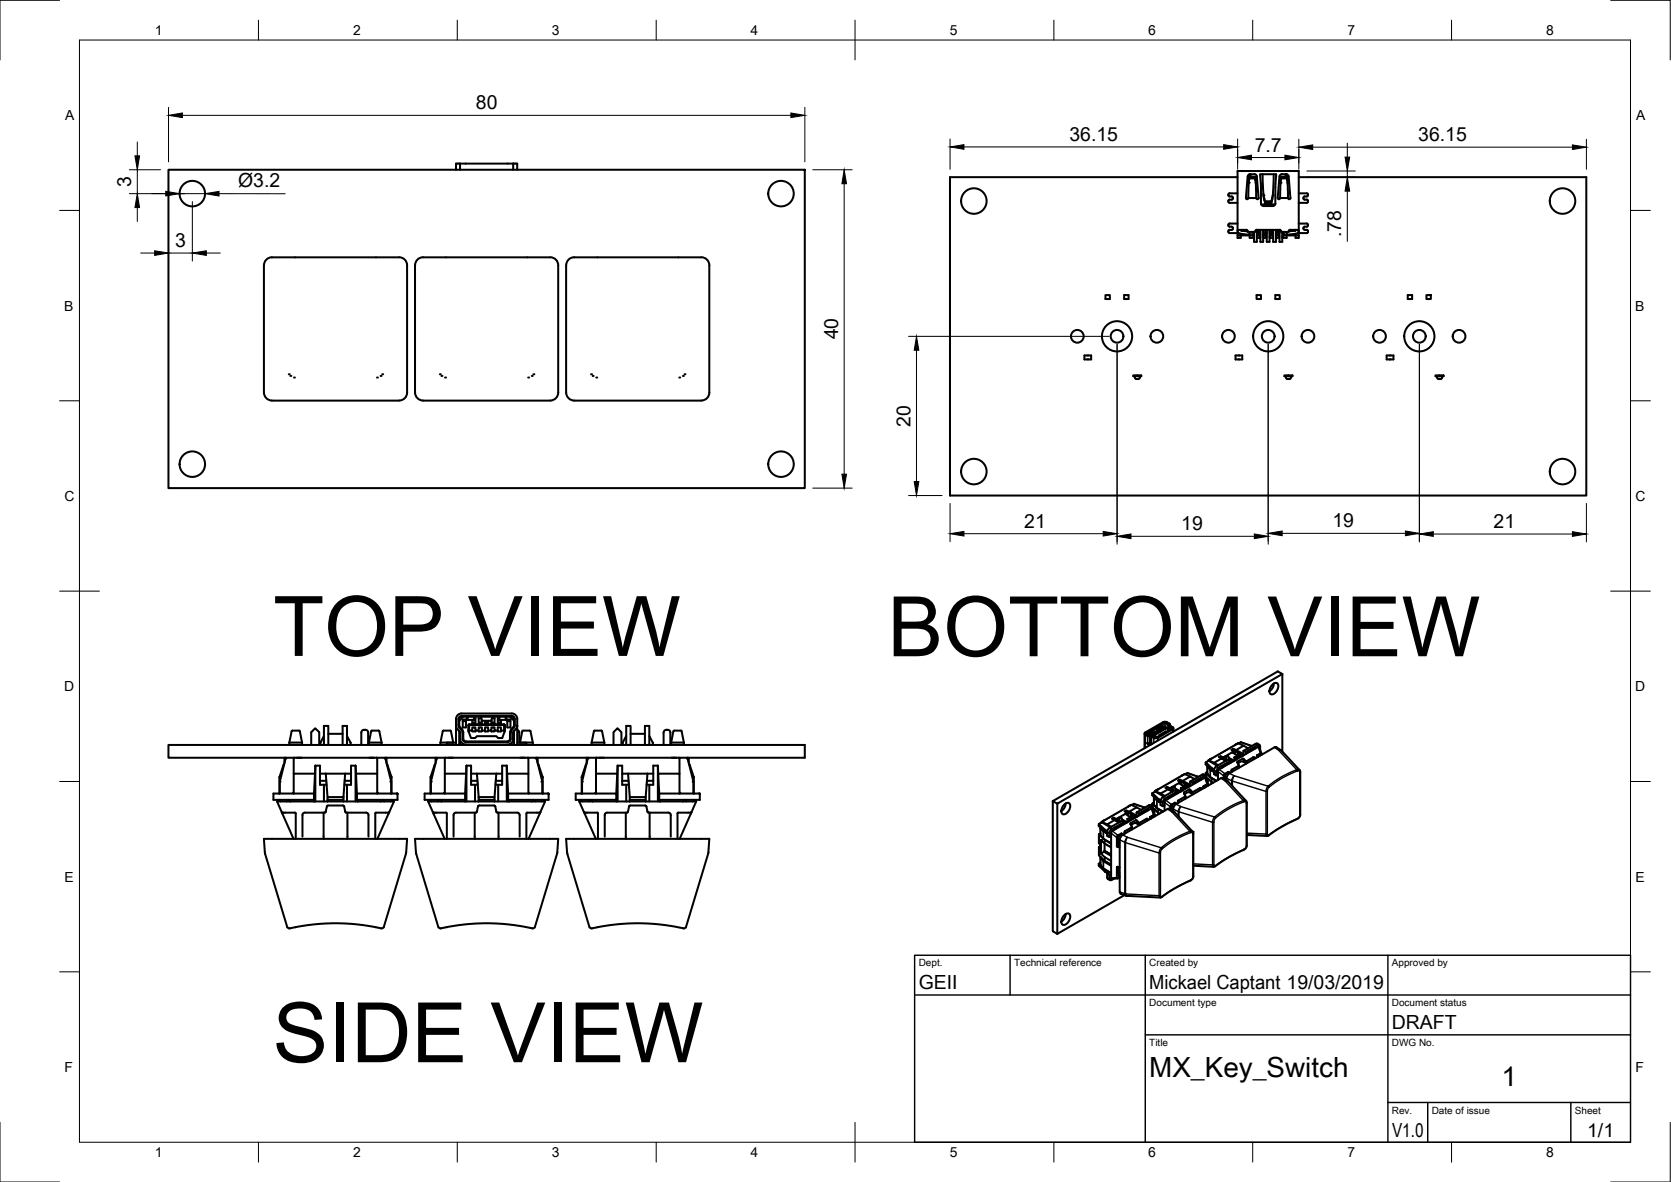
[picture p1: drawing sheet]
<svg xmlns="http://www.w3.org/2000/svg" width="420mm" height="297mm" viewBox="0 0 420 297" stroke-linecap="round" stroke-linejoin="round" font-family="sans-serif">
<defs><g id="words">
<g font-size="21">
<text x="68.7" y="164.8">TOP VIEW</text>
<text x="223.2" y="164.9">BOTTOM VIEW</text>
<text x="68.6" y="266.9">SIDE VIEW</text>
</g>
<g font-size="7">
<text x="289" y="270.6">MX_Key_Switch</text>
<text x="377.5" y="273">1</text>
</g>
<g font-size="4.9">
<text x="119.7" y="27.4">80</text>
<text x="268.9" y="35.4">36.15</text>
<text x="356.6" y="35.4">36.15</text>
<text x="315.5" y="38.1">7.7</text>
<text x="33" y="47" transform="rotate(-90 33 47)">3</text>
<text x="59.9" y="47">Ø3.2</text>
<text x="337.2" y="59.6" transform="rotate(-90 337.2 59.6)">.78</text>
<text x="44" y="62">3</text>
<text x="210.7" y="85.3" transform="rotate(-90 210.7 85.3)">40</text>
<text x="228.9" y="107.2" transform="rotate(-90 228.9 107.2)">20</text>
<text x="257.5" y="132.6">21</text>
<text x="297" y="133.2">19</text>
<text x="335" y="132.5">19</text>
<text x="375.5" y="132.7">21</text>
<text x="231" y="248.5">GEII</text>
<text x="289" y="248.5">Mickael Captant 19/03/2019</text>
<text x="350" y="258.6">DRAFT</text>
<text x="350" y="285.7">V1.0</text>
<text x="399.1" y="285.7">1/1</text>
</g>
<g font-size="3.5">
<text x="39" y="8.8">1</text>
<text x="88.8" y="8.8">2</text>
<text x="138.8" y="8.8">3</text>
<text x="188.7" y="8.8">4</text>
<text x="238.8" y="8.8">5</text>
<text x="288.7" y="8.8">6</text>
<text x="338.8" y="8.8">7</text>
<text x="388.8" y="8.8">8</text>
<text x="16.4" y="30.2">A</text>
<text x="411.4" y="30.2">A</text>
<text x="16.2" y="78">B</text>
<text x="411.2" y="78">B</text>
<text x="16.2" y="125.9">C</text>
<text x="411.2" y="125.9">C</text>
<text x="16.2" y="173.7">D</text>
<text x="411.2" y="173.7">D</text>
<text x="16.2" y="221.6">E</text>
<text x="411.2" y="221.6">E</text>
<text x="16.2" y="269.4">F</text>
<text x="411.2" y="269.4">F</text>
<text x="39" y="290.8">1</text>
<text x="88.8" y="290.8">2</text>
<text x="138.8" y="290.8">3</text>
<text x="188.7" y="290.8">4</text>
<text x="238.8" y="290.8">5</text>
<text x="288.7" y="290.8">6</text>
<text x="338.8" y="290.8">7</text>
<text x="388.8" y="290.8">8</text>
</g>
<g font-size="2.5">
<text x="231" y="242.9">Dept.</text>
<text x="255" y="242.9">Technical reference</text>
<text x="289" y="242.9">Created by</text>
<text x="350" y="242.9">Approved by</text>
<text x="289" y="252.8">Document type</text>
<text x="350" y="252.8">Document status</text>
<text x="289" y="262.9">Title</text>
<text x="350" y="262.9">DWG No.</text>
<text x="350" y="279.9">Rev.</text>
<text x="360" y="279.9">Date of issue</text>
<text x="396" y="279.9">Sheet</text>
</g>
</g></defs>
<!-- layer: Visible -->
<g fill="none" stroke="#000" stroke-width=".51">
<path d="M42.4 42.7h160v80h-160zM115.7 41.1h-1v1.6M115.7 41.1h13.3M115.7 41.1v1.6M129 41.1h1v1.6M129 41.1v1.6M308.9 49.1l.1 .2 .9 .1 .1 .3-.1 .4-1 .2 .1 .6 2.2 .1M308.9 56.7l.1 .2 .9 .1 .1 .3-.1 .4-1 .2 .1 .6 2.2 .1M308.9 48.9v.2M309.2 56.2h2M309.2 56.2l-.3 .1v.4M311.2 48.6h-2l-.3 .3"/>
<path d="M311.2 57.8h2.3l.2 .5h2v-.4l.3-.2 5.8 .1 .3 .1v.4h2v-.4l.3-.2 2.2 .1M311.2 59.2h.8v.6h-.8v-16.8h15.4v16.8h-.8v-.6h-2.3v.6h-1v-.6h.3M311.2 44.5h-72.3v80h160v-80h-72.3M311.2 58a.79 .79 0 0 0 .7 .7M312 57.8l.2 .2 1.5 .1M312 58.8v.4h2.9M312.2 57.8v.1h1.4M313.9 49.8h2M314.2 44.4h1.4v.4h-1.4M314.2 44.8l-.3 5M314.2 44.4l-.2 1.5M314.2 44.4v.4"/>
<path d="M314.2 58.5v1.3h1.1v-.6h-.4M314.2 58.3v.7l-2.3-.3M314.3 43.8v.6M314.3 43.8h1.1l.5 .2 .6 5.8M314.3 43.8l-.5 .2-.1 .3-.4 5.5 .3 .3 .3-.3M314.5 43.8v.6M314.9 58.3v.9M315.3 58.3v.4h-.4M315.6 44.8l.3 5M315.6 44.4l.1 1.5M315.9 49.8l.3 .3 .3-.3M316 57.8v3h-.7v-2.5"/>
<path d="M316.1 57.8v.9h.3M316.4 59.2h.5M316.4 57.8v1.4M317.5 43.8l.2 5M317.6 57.8v3h-.7v-3v2h-.8v-.6h.3M317.7 57.8v2h.8v-.6h-.4M317.7 59.2h.4M317.7 51.8h2.4M317.7 48.7l.4 1.9M317.7 51.8l-.4-.2-.2-.4-.1-5-.2-2.4h4.1l-.2 2.4v5l-.2 .4-.4 .2M317.7 49.1l.4 2.3h-1M318.1 50.6h1.6v.3h-1.6z"/>
<path d="M318.1 51.4h2.5M318.1 57.8v1.4M318.5 57.8v.9h-.4M318.5 57.8v3h.7v-3M318.6 50.9v.5M319.2 50.9v.5M319.3 57.8v.9h.3M319.6 59.2h.5M319.6 57.8v1.4M319.7 50.9v.5M320 49.1l-.3 1.8M320.1 57.8v2h-.8v-.6h.3"/>
<path d="M320.1 48.7l-.4 1.9M320.1 57.8v3h.7l.1-3v2h.8v-.6h-.8M320.3 43.8l-.2 5M321.3 57.8v1.4M321.7 57.8v.9h-.4M321.7 57.8v3h.7v-2.5M321.9 49.8l-.3 .3-.3-.3 .4-5.5 .3-.5a2 2 0 0 1 1.9 .2l.6 5.8-.3 .3-.3-.3M322.2 44.8l-.3 5h2M322.2 44.4l-.2 1.5M322.5 58.3v.4h.3M322.8 58.3v.9M323.3 43.8v.6"/>
<path d="M323.5 43.8v.6M323.5 58.3l.1 .7 2.2-.3M323.5 58.5v.7h-.7M323.6 44.4h-1.4v.4h1.4M323.6 44.4l.1 1.5M323.6 44.8l.3 5M323.6 44.4v.4M325.6 57.8v.1h-1.5M325.8 58.8v.4h.8M325.8 57.8l-.1 .1M325.8 57.8l-.2 .2-1.5 .1M326.6 48.6h2l.3 .3"/>
<path d="M326.6 56.2h2M326.6 58a.79 .79 0 0 1-.8 .7M328.6 56.2l.2 .1 .1 .4M328.9 48.9v.2M328.9 49.1l-.2 .2-.8 .1-.2 .5 .2 .2 .9 .2-.1 .6-2.1 .1M328.9 56.7l-.2 .2-.8 .1-.2 .5 .2 .2 .9 .2-.1 .6-2.1 .1M68.4 64.7h32M68.4 64.7a2 2 0 0 0-2 2v32M100.4 64.7a2 2 0 0 1 2 2v32M106.4 64.7h31.9M106.4 64.7a2 2 0 0 0-2 2v32M138.4 64.7a2 2 0 0 1 2 2v32"/>
<path d="M142.3 66.7v32M144.4 64.7h31.9M144.4 64.7a2 2 0 0 0-2 2M176.4 64.7a2 2 0 0 1 2 2v32M278 74.2h1.1v.9h-1.1zM282.7 74.2h1.1v.9h-1.1zM316 74.2h1.1v.9h-1.1zM320.7 74.2h1.1v.9h-1.1zM354 74.2h1.1v.9h-1.1zM358.7 74.2h1.1v.9h-1.1zM66.4 98.7a1.99 1.99 0 0 0 2 2M102.4 98.7a1.99 1.99 0 0 1-2 2"/>
<path d="M104.4 98.7a1.99 1.99 0 0 0 2 2M140.4 98.7a1.99 1.99 0 0 1-2 2M142.4 98.7a1.99 1.99 0 0 0 1.9 2M178.4 98.7a1.99 1.99 0 0 1-2 2M272.7 89.3h1.7v1h-1.7zM285 94.5l.7 .8M286 94.5v-.2h1v.2M286 94.3h-1v.2h2M286.9 94.5l-.3 .2a.68 .68 0 0 1-.9 .6M310.7 89.3h1.7v1h-1.7zM323 94.5l.3 .2a.66 .66 0 0 0 .6 .6 .66 .66 0 0 0 .7-.4M324 94.3h-1v.2h2v-.2h-1v.2"/>
<path d="M324.9 94.5l-.3 .4M348.7 89.3h1.7v1h-1.7zM361 94.5l.2 .1a.78 .78 0 0 0 .8 .7 .78 .78 0 0 0 .7-.7l.2-.1M362 94.5v-.2h1v.2M362 94.3h-1v.2h2M68.3 100.7h32.1M106.3 100.7h32.1M144.3 100.7h32.1M116.1 179.3h12.6M116.1 179.3a1.41 1.41 0 0 0-1.4 1.4v6.5M128.7 179.3a1.41 1.41 0 0 1 1.4 1.4l-.1 6.5M319.9 172a.82 .82 0 0 1 1.5 0 2.08 2.08 0 0 1-1.8 2.5 1.38 1.38 0 0 1 0-2.1z"/>
<path d="M320.3 171.7a2.5 2.5 0 0 1-1.1 2M322.4 169.4v19.5M322.4 169.4l-1.1-.7-56.6 32.6M322.4 169.4l-56.5 32.6M42.4 187.2h160v3.2h-160zM68.7 199.4h10.3v1.6h-10.3zM70.4 196.4h.1M70.4 196.4v2.8l-.2 .2M71.5 192l-.2 .2a11.4 11.4 0 0 0-1 7.2M71.5 190.4v1.4M72 190.6l-.1-.2-1.5 6M72.7 186.6h3.2"/>
<path d="M72.7 186.6v.6M73.3 183.8l-.6 2.8M73.5 183.6h1.7l.2 .2M73.5 183.6l-.2 .2M73.7 199.2l.2 .2v-5h5.3l-.2 5M73.9 190.6v3.8M73.9 190.6h.1M74 190.4l-.1 .2M74.6 190.4h1.3M75.4 183.8l.5 2.8M75.9 186.6v.6M78.3 187.2v-3.2l.9-1 1.1 1v3.2"/>
<path d="M79.3 192.4h1.2v4.8h1.6M79.3 192.4v9M79.3 192.4l-.1 2M80.5 196.2h1.5M80.5 194.4h7.8M80.6 186.6v.6M81.4 187.2v-4.8h1.1v4.8M81.4 185l-.8 1.6M81.4 197.2v4.2M81.9 194.4l.5 5.9M82.5 184.4h3.6M86.1 187.2v-4.8h1.1v4.8"/>
<path d="M86.7 196.2l-.3 4.1M86.8 194.4l-.1 1.8h1.6M87.2 185l.9 1.6M87.2 197.2v4.2M88.1 186.6l.1 .6M89.4 192.4v9M89.4 192.4h-1.1v4.8h-1.7M89.4 192.4l.1 2M89.7 199.4v1.6M89.7 199.4h10.1M91.5 183.4h.4M91.6 183.4a.71 .71 0 0 0-.8 .7v3.1"/>
<path d="M91.9 183.4a.71 .71 0 0 1 .7 .7v3.1M92.8 186.6h3.1M92.8 186.6v.6M92.8 190.4h1.3M93.3 183.8l-.5 2.8M94.7 190.4l.2 .2M94.8 190.6v3.8M94.9 190.6h.1M95.1 199.2l-.3 .2v-5h-5.3l.2 5M95.4 183.8l.5 2.8M95.4 183.8l-.2-.2h-1.7l-.2 .2M95.9 186.6v.6"/>
<path d="M96.7 190.6l.2-.2 1.5 6M97.2 190.4v1.4M97.3 192l.1 .2a11.4 11.4 0 0 1 1 7.2M98.4 196.4h-.3M98.4 196.4v2.8l.2 .2M99.8 199.4h.1v.2M99.8 199.4l.2 .2M99.9 199.6v1.4h-3.8l-.4 .4M106.8 199.4h10.1v1.6h-10.1zM108.3 195.2l-.1 4.2M108.4 196.4h.2M108.4 196.4v2.8l-.2 .2"/>
<path d="M109.5 192l-1.2 3.3M109.5 190.4v1.4M110 190.6l-.1-.2-1.5 6M110.7 186.6h3.3M110.7 186.6v.6M111.3 183.8l-.6 2.8M111.7 199.2l.1 .2v-5h5.4l-.3 5M111.8 190.6v3.8M111.9 190.6h.1M112.1 190.4l-.2 .2M112.6 190.4h1.3M113.4 183.8l.6 2.8"/>
<path d="M113.4 183.8l-.2-.2h-1.7l-.2 .2M114 186.6h.1M114.7 182.3l.4 1M114.7 186.6h-2.3v.6M115.1 183.3l.6 .9M115.3 180.7v1.6M115.3 180.7a.79 .79 0 0 1 .8-.8h12.6a.79 .79 0 0 1 .8 .8l-.1 1.8-.9 1.4-.1 1.8a.79 .79 0 0 1-.8 .8h-10.5a.83 .83 0 0 1-.8-.8v-1.5a2.04 2.04 0 0 0-.9-1.5l-.1-.4M115.5 183.7v3.5M115.7 184v3.2M115.7 185.7a1.41 1.41 0 0 0 1.4 1.4M116.4 180.8h.8v2h-.8zM116.4 181.2h.8"/>
<path d="M116.5 180.1l-1 1.1M117.1 187.1h10.5M117.3 192.4h1.1v4.8h1.7M117.3 192.4v9M117.3 192.4l-.1 2M117.4 180.1l.1 .8 .1-.8M117.4 180.1l.1 .2v-.2M117.5 180.9h1.7M117.8 182.2l.2-.2v.2zM117.8 182.2v1.7M118 182.2h8.7v1.4h-.7v-.8h-.8v.8h-.8v-.8h-.9v.8h-.8v-.8h-.7v.8h-.8v-.8h-.8v.8h-.9v-.8h-.8v.8h-.7zM118 182h8.7"/>
<path d="M118 183.6l-.2 .3M118.4 196.2h1.7M118.4 194.4h7.9M118.7 183.6v.2h.8v-.2M118.7 180.9v1.1M119.1 180.1l.1 .8 .1-.8M119.2 180.1v.2l.1-.2M119.2 181.6l-.3 .1-.1 .3M119.2 181.6l.3 .1v.3M119.3 180.5h.2v1.5M119.4 197.2v4.2M119.9 194.4l.5 5.9"/>
<path d="M120.4 183.6v.2h.8v-.2M120.7 181.6h.3l.1 .3M120.7 181.6l-.3 .3M121 180.1l.2 1.9M121 180.5h-.6v1.5M121.1 181.9v.1M121.2 181.1h2.3M122 183.6v.2h.7v-.2M122 181.1v.9M122 182a.36 .36 0 0 1 .4-.4 .36 .36 0 0 1 .3 .4M122.7 181.1v.9M123.5 181.1h.1"/>
<path d="M123.5 183.6v.2h.9v-.2M123.7 180.5h.7v1.5M123.7 180.1l-.2 1.9M124.3 181.9a.35 .35 0 0 0-.4-.3 .35 .35 0 0 0-.3 .4M124.7 196.2l-.3 4.1M124.8 194.4l-.1 1.8h1.6M125.2 183.6v.2h.8v-.2M125.3 197.2v4.2M125.4 180.1l.1 .8 .1-.8M125.4 180.5h-.2v1.5M125.4 180.1l.1 .2v-.2M125.5 180.9h1.7"/>
<path d="M125.5 181.6h.3l.1 .4M125.5 181.6l-.3 .4M126 180.9v1.1M126.7 182v.2h.3M126.7 183.6l.2 .3-.6 1.6h-1.1l-.4-.5h-4.9l-.4 .5h-1.1l-.6-1.6M126.7 182l.3 .2M127 182.2l-.1 1.7M127.1 180.1l.1 .8 .1-.8M127.2 180.1v.2l.1-.2M127.4 192.4h-1.1v4.8h-1.7M127.4 192.4v9M127.4 192.4l.1 2"/>
<path d="M127.6 180.8h.8v2h-.8zM127.6 181.2h.8M127.8 199.4v1.6M127.8 199.4h10.1v1.6h-3.8l-.4 .4M128.2 180.1l1 1M129 185.7a1.41 1.41 0 0 1-1.4 1.4M129.1 184v3.2M129.1 182.7l.1-.3 .1-1.7-.4-.6h-12.8l-.5 .2-.1 .4v1.7l.9 1.2 .1 2.3 .6 .4 10.8-.1 .3-.5 .1-2.1 .8-.9M129.2 183.7v3.5M129.6 183.3l-.6 .9M130 186.6h2.4v.6M130.1 182.3l-.4 1"/>
<path d="M130.1 183.4l.5 .7v2.5M130.7 186.6h3.3M130.7 186.6h.1M130.8 190.4h1.3M131.3 183.8l-.6 2.8M132.7 190.4l.2 .2M132.9 190.6h.1M132.9 190.6v3.8M133.1 199.2l-.2 .2v-5h-5.4l.3 5M133.4 183.8l-.2-.2h-1.7l-.2 .2M133.4 183.8l.6 2.8M134 186.6v.6"/>
<path d="M134.7 190.6l.2-.2 1.5 6M135.2 190.4v1.4M135.3 192l.1 .2a11.6 11.6 0 0 1 1.1 7.2M136.4 196.4h-.3M136.4 196.4v2.8l.2 .2M137.8 199.4l.2 .2M144.8 199.4h10.2v1.6h-10.2zM146.3 196.4h.3M146.3 196.4l.1 2.8-.2 .2M147.5 192l-.2 .2a11.6 11.6 0 0 0-1 7.2M147.5 190.4v1.4M148 190.6l-.2-.2-1.5 6"/>
<path d="M148.8 186.6h3.2M148.8 186.6v.6M149.3 183.8l-.5 2.8M149.6 199.2l.3 .2v-5h5.3l-.2 5M149.9 190.6v3.8M149.9 190.6h.1M150.1 190.4l-.2 .2M150.6 190.4h1.3M151.4 183.8l.6 2.8M151.4 183.8l-.2-.2h-1.7l-.2 .2M152 186.6v.6M154.3 187.2v-3.2l1-1 1 1v3.2"/>
<path d="M155.3 192.4h1.1v4.8h1.7M155.3 192.4v9M155.3 192.4l-.1 2M156.4 196.2h1.7M156.4 194.4h7.9M156.5 186.7v.5M156.6 186.6v.1M157.5 187.2v-4.8h1.1v4.8M157.5 185l-.9 1.6M157.5 197.2v4.2M157.9 194.4l.4 5.9M158.6 184.4h3.6"/>
<path d="M162.2 187.2v-4.8h1.1v4.8M162.7 196.2l-.4 4.1M162.8 194.4l-.1 1.8h1.6M163.3 185l.8 1.6M163.3 197.2v4.2M164.1 186.6l.1 .1M164.1 186.7v.5M165.4 192.4h-1.1v4.8h-1.7M165.4 192.4v9M165.4 192.4l.1 2M165.8 199.4v1.6M165.8 199.4h9.9"/>
<path d="M168.6 184.1v3.1M168.6 184.1a.87 .87 0 0 0-.9-.7 .87 .87 0 0 0-.8 .7v3.1M168.8 186.6h3.2M168.8 186.6v.6M168.8 190.4h1.3M169.3 183.8l-.5 2.8M170.7 190.4l.2 .2M170.9 190.6h.1M170.9 190.6v3.8M171 199.2l-.1 .2v-5h-5.4l.3 5M171.2 183.6h-1.7l-.2 .2M171.2 183.6l.2 .2"/>
<path d="M171.4 183.8l.6 2.8M172 186.6v.6M172.7 190.6l.1-.2 1.5 6M173.2 190.4v1.4M173.3 192l1.2 3.3M174.3 196.4h-.1M174.3 196.4l.1 2.8 .2 .2M174.5 195.4v4M175.7 199.4h.3v.2M175.8 199.4l.2 .2M176 199.6v1.4h-3.9l-.4 .4M287.8 184.3v3.7"/>
<path d="M288.5 186.7h.1M288.5 186.7v.2l.6 .3M288.5 186.7l.8 .2M288.7 184.6l.1 .2M288.7 184.5l-.1 .3M288.8 184.8h.1M288.8 184.8l.9 .1 .6 .4h.6M288.8 184.5l.5-.3 .3 .4M288.8 184.5l.2 .4M288.8 184.5l-.1 .1M288.9 186.8l.5 .3M289.2 184v.3"/>
<path d="M289.3 184l-.6 .5M289.3 184l.2 .1v.4M289.3 186.9l.2 .1M289.5 186.8l.1 .1M289.5 186.8l-.2 .1M289.7 184.4h.1M289.6 184.9v-.4l.5 .3v.4M289.8 183.7l.1 .6M289.8 199.3l-.1 .5 1.6 1.6M289.9 183.6l.2 .6M290.1 184.8h.1M290.2 184.7l.8 .6"/>
<path d="M290.4 184.2l.1 .4 .2-.3M290.4 184.2l.3 .1M290.5 198.8h.1M290.5 198.8l-.7 .5M290.5 198.8l1.3 .6M290.7 198.6l-.2 .2M290.7 198.6h.1M290.9 183l.1 .6M291 183.9l.1 .4 .2-.3M291.2 183.5v-.7l-1.4 .9v.6M291.5 183l.1 .3M291.5 182.9v.5"/>
<path d="M291.6 183.5l.1 .4 .2-.2M291.7 182.9l.1 .3M291.8 199.4l1.1 .6M292 182.4l.1 .2M292.1 183.5l-.8 .2 .3 .2-.3 .1-.3-.1-.3 .1 .3 .2-.3 .1M292.1 183.2v.3M292.1 183.2l.3 .2M292.1 183.2l-.2 .2 .2 .1M292.3 182.8v-.5l-.7 .3-.1 .3M292.4 182.8l-.3-.2-.6 .4M292.4 183.4l-.3 .1M292.7 182.9v.3"/>
<path d="M292.7 183.2l-.3 .2M293 183l-.3 .2M293 183l-.3-.1-.3 .1 .3 .2M293 183l.3-.1-.5-.3-3.1 1.8 .5 .3 .2-.2-.2-.2 .2-.1M293.1 183.8v.3M293.1 181.7l.6 .4M293.2 181.7h-.5l-4.4 2.6v.2M293.3 182.9l.5 .8M293.4 183.9l-.3-.1-1.7 1v.2M293.5 197.7l.7 .4M293.7 182.1l.1 .4 .8 .5v.2M293.7 198.3l-.6-.3 .4-.3v.3l1.4 .8"/>
<path d="M293.7 198.3l-1.9 1.1M293.7 198.3l1 .7M293.8 181.9l-.8-.3h-.3l-4.5 2.6-.1 .2 .7 .4M293.8 181.9l.1 .5 .8 .7-3.8 2.2M293.9 198.4l.9 .5M293.9 198.3l.2 .2M294 198.3l-.2 .1M294 181.8l-.8-.4h-.5l-4.9 2.8 .2 .4 .5 .3 1.1 .2M294 181.8l.3 .6M294.2 198.1l.6-.1 .3 .8M294.3 182.4l.5 .3M294.4 198.5v.2"/>
<path d="M294.7 197.8l-.5 .3M294.8 183.3l-3.9 2.2h-.6l-.7-.4M294.9 182.7l.1 .4-.1 .2M295 183v.9M295.4 197.7l-.6 .3M295.4 197.7l-.7 .1M295.4 197.7l.2 .5M295.6 198.2l.1 .4M295.7 198.6l-.1 .1M295.7 198.6l.9 .5M296 198.9l-2.3 1.3a1.89 1.89 0 0 0-1.3 2.4l-.6-.3v-1M296 198.9l-.6-.3-3 1.7-.4 .4-.2 .6"/>
<path d="M296 198.9l.1 .3M296.1 199.2l-2.1 1.2v.2M296.1 199.2v.2M296.6 196.3v-.4l-.4 .3 .7 .3h.7l.3 .9-.3 .2M296.6 195.9l.8 .3M296.9 198.1l1.4-.8 .3 .1-1.4 .8zM296.9 198.1v.8l-1.3-.7M297 196.8l.2 .5M297.2 196.5l-.6-.3 .6 .3M297.2 198.2l.1 .3M297.4 196.2l1.8 1M297.6 196.5l-.6 .3h-.6l.5-.3"/>
<path d="M297.7 196.7l1.5 .8M297.7 197.6l-1.3-.8-1.7 1M297.7 199.2l.4 1-.1 .6M297.7 196.8l1.4 .8M297.9 194.5h.1M298 194.6l.6-.3 2.7 .9M298.6 194.2v.1M298.6 197.4l.1 .2M298.7 197.9v-.3l-1.4 .9v.2M299.2 197.5l.1 .1M299.2 196.5v1M299.3 195.1l-1.5-.6-7.1 4.1"/>
<path d="M299.3 196.4h-.1M299.8 196.7l.1 .1M299.9 196.8l.1 .1M300 199.6l-.9-.5a1.11 1.11 0 0 0-1.2 .6M300.4 195.8l-1.1-.7-1.9 1.1M301.2 195.2h-.1M302 195.4l-2.2 1.3-.5-.3M302 195.9v-.2l-2 1.2M302.6 197.7v.1M302.6 197.8l.2 .2M302.6 197.8h.1M302.7 197.8l.2 .1"/>
<path d="M303.2 194.3v.6M303.2 195.5l.5 1.6M303.2 195.5l-.3-.1-9.8 5.7-.3 .5v2.1M303.2 194.9l-.7-.3-3.2 1.8M303.2 197.4h.1M303.2 197.4l-.6 .4M303.3 191.6l-.2 .5 1.6 1.5M303.4 195.3l-.3-.4-1.1 .5v.3M303.4 195.3v.8M303.5 197l.2 .1M303.6 194l-.4 .3M303.7 192.6l-.1 1.9a4.4 4.4 0 0 0 2.3 1.7"/>
<path d="M303.7 195.7h.1M303.7 197.1l.1 .3M303.7 195.7l1 .8M303.9 191h.1M303.9 191.1l1.4 .6M304.2 190.9h.1M304.7 196.5h.1M304.7 196.6l.3 .1M304.7 193.6l.5 .3M304.8 193l-.1 .6M306.3 194.6l-.5 .3M306.3 193.9v2.1"/>
<path d="M306.6 193.3l-.3 .6M306.9 190l.7 .3M307.2 190.6l-.7-.3 .4-.3v.3l1.5 .8M307.3 190.6l1 .6M307.4 190.5l-.1 .1M307.4 192.6l-.2-.1v.5M307.5 190.6h-.1M307.5 190.6l.1 .2M307.6 190.3h.7l.2 .7M307.9 190.8l-.1 .1M308 195.5v.3M308 195.5l-.1 .3"/>
<path d="M308 195.4v.1M308.1 190l-.5 .3M308.2 191.2l-1-.6-1.9 1.1 1 .6M308.6 196.3l-1.1-.8-.5 .1-11.3 6.5M308.6 196.2l.2 .2M308.8 196.4l4.5 4.9M308.8 190l-.5 .3M308.8 190h-.7M308.8 190l.2 .5M308.8 194.2l-.7 .5v.7M308.8 194.2h.1M309 190.5l.2 .4 .9 .4"/>
<path d="M309.1 194.3l-.2 .3a1.8 1.8 0 0 0-.5 1.5M309.2 190.9l-.1 .1M309.4 191.2l-2.2 1.3a1.75 1.75 0 0 0-1.4 1.4M309.4 191.2l-.6-.4-3.2 2a1.93 1.93 0 0 0-.4 1.7l.6 .4v-1M309.4 191.2l.1 .2M309.5 191.6v-.2l-2.1 1.2v.2M309.6 193.7l.1 .3M310.1 188.6v-.4l-.5 .2 .8 .4 .6-.1 .4 .9-.4 .2M310.1 188.2l.7 .3M310.4 190.3l1.4-.8 .2 .2-1.4 .8zM310.4 190.3v.8l-1.4-.6M310.4 189l.2 .6"/>
<path d="M310.6 188.7l-.5-.3 .5 .3M310.6 190.5l.1 .2M311 188.7l-.6 .3h-.6l.6-.2M311.1 191.5l.4 .9-.1 .6M311.1 189l1.6 .8M311.1 189.9l-1.3-.9-1.7 1M311.1 189l1.5 .9M311.3 186.8l-7 4-1.1 .8M311.3 186.8h.1M311.4 186.8l1.3 .6M311.4 186.8l.6-.3 2.7 1M312 186.5h.1"/>
<path d="M312 189.7l.2 .2M312.2 190.1v-.2l-1.5 .8v.2M312.7 189.8h.1M312.7 188.7v1.1M312.7 188.7l.5 .3M313.4 191.9l-.8-.5a1.11 1.11 0 0 0-1.3 .5M313.8 188l-1.1-.6-1.9 1.1 1.9 1M314.6 187.4h.1M315.5 187.7l-2.3 1.3 .3 .2 2-1.2v.2M316 189.9l.1 .1M316.1 190l.1 .3M316.1 190h.1"/>
<path d="M316.1 190h-.1M316.1 190l.2 .2M316.3 187.2l-.8 .5v.3M316.3 187.2h.4l.1 .3M316.7 187.2l-.9-.3-3.1 1.8M316.7 189.7l-.6 .3M316.7 189.7h.1M316.8 187.5v.8M316.9 189.3h.3M317.2 189.3l-.6-1.5-.2-.1-9.8 5.6M317.2 189.3v.4M321 187.8l1.1 .7"/>
<path d="M321 187.8h-.5l-11.4 6.5M322.1 188.5l4.7 5M326.1 193.4l.7 .1M326.8 193.5l.1 .4v10.8a1.19 1.19 0 0 1-.7 1.1l-4.4 2.3-3 2-5.3-.3M66.7 214.6l5.5 18.4 .6 .3M66.7 214.6l-.3-3.8h36l-.4 3.8M69.8 201.3l-.1 .1M70.1 201l-.3 .4M70.8 204.1l.2 .1 3.3 .1 .1 6.5M70.8 204.1l3 6.7M72.2 201v.4M72.6 201l.4 .4"/>
<path d="M79 201v.4M81.4 204.2v6.6M81.9 204l-.2 .2h-5.2l-.3 .2-.1 .4v5.5M81.9 204h.1M82.2 202.7l.2-.3h3.9l.2 .3M82.2 202.7l-.3 1.3M82.2 202.6h.1M82.4 201v.4M86.4 200.3v.7h-4M86.4 200.3h-4v.7M86.4 201v.4M86.5 202.7l.3 1.3"/>
<path d="M86.5 202.6h.1M86.8 204l.3 .2h5.1l.4 .3v5.8M86.8 204h.1M87.4 204.2l-.1 6.6M96.1 201h-6.4l.3 .4M96.6 201v.4M97.9 204.1l-3 6.7M97.9 204.1l-.2 .1-3.3 .1v6.5M98.6 201l.4 .4M99.1 201.4h-29.4l1.1 2.7M99.1 201.4l-1.2 2.7M102 214.6l-5.5 18.4-.6 .3"/>
<path d="M104.7 214.6l5.5 18.4M104.7 214.6l-.3-3.8h36l-.3 3.8M107.7 201.4h29.4M107.7 201.4l4.1 9.4M107.8 201.3l-.1 .1M108.2 201l-.4 .4M108.9 204.1l.1 .1M109 204.2l3.3 .1 .1 6.5M110.2 201v.4M110.6 201l.4 .4M116.9 201v.4M119.4 204.2v6.6"/>
<path d="M119.9 204h.1M120.2 202.7l-.5 1.5h-5.2l-.3 .3-.2 5.8M120.2 202.7l.2-.3h3.9l.2 .3M120.2 202.6h.1M120.4 200.3h4v.7h-4zM120.4 201v.4M124.4 201v.4M124.5 202.7l.5 1.5h5.2l.4 .3 .1 5.8M124.5 202.6h.1M124.8 204h.1M125.3 204.2v6.6M134.1 201h-6.3l.2 .4"/>
<path d="M134.6 201v.4M135.7 204.2l-3.3 .1v6.5M135.9 204.1l-.2 .1M136.5 201l.5 .4M137.1 201.4l-4.2 9.4M140 214.6l-5.5 18.4-.6 .3M142.6 214.2l-.3-3.4h36.1l-.3 3.8M142.6 214.2l.1 .4M142.7 214.6l5.5 18.4 .6 .3M145.8 201.3l-.1 .1M146.2 201l-.4 .4M146.8 204.1l3 6.7"/>
<path d="M146.9 204.1l.1 .1 3.3 .1v6.5M148.1 201v.4M148.6 201l.4 .4M155 201v.4M157.4 204.2v6.6M157.9 204l-.3 .2h-5.1l-.4 .3v5.8M157.9 204h.1M158.2 202.6h.1M158.3 201v.4M162.3 200.3v.7h-4M162.3 200.3h-4v.7M162.3 201v.4"/>
<path d="M162.5 202.7l-.2-.3h-3.9l-.2 .3-.3 1.3M162.5 202.7l.3 1.3M162.5 202.6h.1M162.8 204l.2 .2h5.2l.3 .2 .2 .4v5.5M162.8 204h.1M163.3 204.2v6.6M172.1 201h-6.3l.2 .4M172.6 201v.4M173.9 204.1l-3 6.7M173.9 204.1l-3.5 .2-.1 6.5M174.6 201l.4 .4M175 201.4h-29.4l1.2 2.7"/>
<path d="M175 201.4l-1.1 2.7M178 214.6l-5.5 18.4-.6 .3M264.7 201.3v32.7l1.2 .7M264.7 201.3l1.2 .7M265.9 202v32.7M267.6 202.2a.82 .82 0 0 1 1.5 0 2.08 2.08 0 0 1-1.8 2.4 1.38 1.38 0 0 1 0-2.1zM268 201.9a2.5 2.5 0 0 1-1.2 1.9M276.3 217.1l.7 .7M276.3 212.9v2M276.3 215l1.5 1.4M276.4 207l-.1 .6 1.6 1.5M276.7 216.8l-.4 .3v.4l1.6 1.6"/>
<path d="M276.7 209.5l-.4 .2v2.1l.3 .8-.3 .3M276.8 208.1l-.1 1.8 .8 .9 1.9 1.1M276.8 208.1h.1M276.9 215.5l-.2 .1v1.8l.8 .9 1.9 1.1M276.9 211.1l.9 .9M276.9 214.4v.1M277 206.5h.1M277 206.6l-.7 .5M277.1 206.6l1.3 .6M277.1 206.5h.1M277.3 206.4l-.3 .2M277.3 206.4h.1"/>
<path d="M277.6 214l1.8 1.1M277.7 218.4l.2 .2M277.8 216.3v.1M277.8 212h.1M277.8 216.4l1.6 .9M277.8 212l1.6 .9M277.9 219v.1M277.9 218.6l1 .5M277.9 209.1l.5 .3M277.9 208.6v.5M277.9 218.6v.4M277.9 219.1l.6 .3"/>
<path d="M277.9 208.5v.1M278.4 207.2l1.1 .6M278.4 219.6l.5 .2M278.5 219.5v.1M278.8 219.2l-.4 .3v1.1l.7 .6M278.9 208.1l-.3 .4-.2 .5M279.4 219.6l-.5 .2 .1 1.2 .3 .2 .8-.4M279.4 210.1l-.5 .3M279.4 209.4v11.2M279.7 208.8l-.3 .6M280 205.5l.7 .3M280.3 206.1l-.7-.4 .4-.2v.2l1.5 .9"/>
<path d="M280.3 206.1l-1.9 1.1M280.3 206.1l1 .6M280.5 206l-.1 .1 1 .6M280.6 208.1l-.3-.2v.6M280.6 206h-.1M280.6 206.1l.1 .1M280.9 217.9l.6 .1M281 217.8h.1M281 206.3v.1M281.1 211.7l.1 .1v.7M281.1 219.1l.1 .2M281.1 218.9v.1"/>
<path d="M281.1 211.5h.1M281.1 211v.5M281.1 211.5l.4 .3M281.2 210.9l-.1 .9M281.2 217.9l-.1 1.4M281.2 219.3v.7M281.2 205.5h.7l.3 .5M281.2 205.5l-.5 .3M281.4 205.8h-.7M281.4 205.8l.2 .7M281.9 205.5l-.5 .3M282 209.7l-.8 .4v.8"/>
<path d="M282.2 206l.1 .4 .9 .4M282.3 206.4h-.1M282.5 206.7l-2.2 1.2a1.87 1.87 0 0 0-1.4 2.5l-.5-.4v-1M282.5 206.7l-.5-.4-3.1 1.8M282.5 206.7l.2 .2M282.7 207.1v-.2l-2.1 1.2v.2M282.8 209.2l.1 .3M283.2 204.1v-.4l-.4 .2 .7 .3M283.2 203.7l.7 .3M283.5 205.8l1.4-.8 .3 .1-1.5 .9zM283.5 205.8v.8l-1.3-.6M283.6 204.5l.1 .5"/>
<path d="M283.7 206l.2 .2M283.8 204.2l-.6-.3 .5 .3M284.1 204.2l-.5 .3h-.6l.5-.3M284.1 204.2l.4 .9-.4 .2M284.1 204.2h-.6M284.2 204.5l1.6 .8M284.2 205.4l-1.2-.9-1.8 1M284.2 207l.4 .9-.1 .6M284.2 204.5l1.5 .8M284.5 202.3l1.3 .6M284.5 202.2h.1M284.5 202.2l-7.2 4.2"/>
<path d="M284.6 202.3l.5-.3 2.8 1M285.1 202h.1M285.2 205.1l.1 .3M285.3 205.6v-.2l-1.4 .8v.2M285.8 205.3h.1M285.8 204.2v1.1M285.9 204.2l.5 .3M285.9 204.2h-.1M286.5 207.4l-.8-.5a1.11 1.11 0 0 0-1.3 .5M286.9 203.5l-1.1-.6-1.9 1.1 1.9 .9M287.7 202.9h.1M288.6 203.2l-2.2 1.3 .2 .1 2-1.1v.2"/>
<path d="M288.6 203.5v-.3l1.2-.5 .2 1.1M289.2 205.4v.1M289.2 205.5l.1 .2M289.2 205.5h.1M289.2 205.5l.3 .2M289.8 202.7l-.6-.4-.4 .1-3 1.8M289.8 205.2h.1M289.8 205.2l-.6 .3M290 204.8h.3M290.1 201.7l-.3 .2-.1 .7M290.2 200.3v1.9a4.1 4.1 0 0 0 2.2 1.7M290.2 200.3h.1"/>
<path d="M290.3 204.8l-.5-1.6h-.3l-9.8 5.6M290.3 204.8v.4M290.3 203.4l.9 .9M291.2 204.3h.1M291.2 204.3l.3 .2M291.3 201.4l.5 .2M291.4 200.8l-.1 .6M292.8 202.4l-.4 .2M294 200.4l-.3-.2v.5M294.1 203.3l1.3 .8M294.1 203.2l-.5 .1-11.3 6.5-.5 .5-.2 .7-.1 13.1M294.5 203.2v.4"/>
<path d="M294.6 203.2l-.1 .3M295.4 204.1l4.5 4.9M295.4 202l-.7 .4-.1 .8M295.4 202h.1M295.7 202.1l-.6 .8-.1 1M296.2 201.5l.1 .2M299.2 208.9l.7 .1M299.9 209l.2 .4-.1 11.1a2.14 2.14 0 0 1-1.7 1.2l-3.2 1.7-3.2 2.2-8.6-.5-1.5-.5-.2-.5M312.6 201.2l.7 .1M313.3 201.3l.2 .3v11.1a1.84 1.84 0 0 1-1.5 1.2l-3 1.5-3.7 2.4-5.2-.2M72.8 233.3l1.4-.3a53 53 0 0 1 21.7 .3M110.2 233l.6 .3"/>
<path d="M110.8 233.3l1.4-.3a53 53 0 0 1 21.7 .3M148.8 233.3l1.4-.3a53 53 0 0 1 21.7 .3M267.6 230a.82 .82 0 0 1 1.5 0 2.08 2.08 0 0 1-1.8 2.4 1.38 1.38 0 0 1 0-2.1zM268 229.7a2.5 2.5 0 0 1-1.2 1.9M279.4 220.6l.2 .3M281.5 220.5l-.5 .3-1.4 .1M282.7 224.9l-16.8 9.8M283.3 225.1h.1"/>
<circle cx="48.4" cy="48.7" r="3.2"/>
<circle cx="196.4" cy="48.7" r="3.2"/>
<circle cx="244.9" cy="50.5" r="3.2"/>
<circle cx="392.9" cy="50.5" r="3.2"/>
<circle cx="270.9" cy="84.5" r="1.6"/>
<circle cx="280.9" cy="84.5" r="1.6"/>
<circle cx="280.9" cy="84.5" r="3.8"/>
<circle cx="290.9" cy="84.5" r="1.6"/>
<circle cx="308.9" cy="84.5" r="1.6"/>
<circle cx="318.9" cy="84.5" r="1.6"/>
<circle cx="318.9" cy="84.5" r="3.8"/>
<circle cx="328.9" cy="84.5" r="1.6"/>
<circle cx="346.9" cy="84.5" r="1.6"/>
<circle cx="356.9" cy="84.5" r="1.6"/>
<circle cx="356.9" cy="84.5" r="3.8"/>
<circle cx="366.9" cy="84.5" r="1.6"/>
<circle cx="48.4" cy="116.6" r="3.2"/>
<circle cx="196.4" cy="116.6" r="3.2"/>
<circle cx="244.9" cy="118.5" r="3.2"/>
<circle cx="392.9" cy="118.5" r="3.2"/>
</g>
<g fill="#000">
<circle cx="314" cy="45.9" r=".25"/>
<circle cx="315.7" cy="45.9" r=".25"/>
<circle cx="317.7" cy="49.1" r=".25"/>
<circle cx="320" cy="49.1" r=".25"/>
<circle cx="322" cy="45.9" r=".25"/>
<circle cx="323.7" cy="45.9" r=".25"/>
<circle cx="72.6" cy="94.1" r=".25"/>
<circle cx="73" cy="94.5" r=".25"/>
<circle cx="73.9" cy="94.9" r=".25"/>
<circle cx="94.8" cy="94.9" r=".25"/>
<circle cx="95.7" cy="94.5" r=".25"/>
<circle cx="96.1" cy="94.1" r=".25"/>
<circle cx="110.6" cy="94.1" r=".25"/>
<circle cx="111" cy="94.5" r=".25"/>
<circle cx="111.9" cy="94.9" r=".25"/>
<circle cx="132.8" cy="94.9" r=".25"/>
<circle cx="133.7" cy="94.5" r=".25"/>
<circle cx="134.1" cy="94.1" r=".25"/>
<circle cx="148.6" cy="94.1" r=".25"/>
<circle cx="149" cy="94.5" r=".25"/>
<circle cx="149.9" cy="94.9" r=".25"/>
<circle cx="170.8" cy="94.9" r=".25"/>
<circle cx="171.7" cy="94.5" r=".25"/>
<circle cx="172.1" cy="94.1" r=".25"/>
<circle cx="318.8" cy="197.6" r=".25"/>
<circle cx="276.3" cy="212.9" r=".25"/>
<circle cx="276.9" cy="211.1" r=".25"/>
<circle cx="281.2" cy="212.5" r=".25"/>
<circle cx="290.3" cy="204.8" r=".25"/>
<circle cx="290.3" cy="203.4" r=".25"/>
<circle cx="292" cy="213.1" r=".25"/>
<circle cx="299.9" cy="209" r=".25"/>
<circle cx="305.4" cy="205.3" r=".25"/>
</g>
<!-- layer: Visible Narrow -->
<g fill="none" stroke="#000" stroke-width=".36">
<path d="M288 184.6v3.3M288.2 184.2l.1 .4M288.5 185v1.7M288.7 186.8l-.2 .1M289 185.1v1.7M289.3 184l.2 .1M289.3 185.1v1.8M289.5 184.4l-.7 .4M289.6 185.1v1.8M289.7 199.4l2.1 1.8M290.1 185.4v1.3M290.4 199h.1"/>
<path d="M290.5 198.8h.1M290.5 198.8l2.2 1.3M290.5 198.8l-.1 .2M291.1 185.4v.7M291.2 198.4h.1M291.2 198.4l-.7 .4M292.1 182.3l.2 .1M292.3 182.8l-.7 .4M292.7 181.6v1M293.2 181.6l-.1 1.2M293.8 181.9l-.1 1.6M293.9 182.1l-.1 1.5"/>
<path d="M293.9 182.3l-.1 .1M294.1 182.5l-.1 1M294.6 182.8v.4M294.8 183.3v.7M297.2 194.9h.1M297.2 194.9l-6 3.5M297.6 194.7h.1M297.6 194.7l-.4 .2M297.6 199.4h.1M297.7 199.1l-.1 .3 .4 .7M297.7 199.1v.1M297.7 199.4h.1"/>
<path d="M297.9 194.5l-.3 .2M298 194.6l.6-.3 2.7 .9M299 198.3l-1.3 .8M299 198.3l.2 .2 .1-.1M299.3 199.2l-.3-.8-1.3 .9M299.8 199.1l-.6-.6 .3 .8M299.8 199.1v.1M299.8 199.2l.2 .4M299.9 196.8v.4M299.9 199l-.1 .1M299.9 199l.1 .1M300 199.2h-.2"/>
<path d="M300 199.2l.1 .3M300 196.9v.2M301.7 198l.1 .1M301.7 198.1l.4 .3M301.7 198.1l-1.7 1.1M301.7 198.1v.5M302.4 198.2l-.6-.3-1.9 1.1-.6-.6-.3-.1M302.6 197.5v.3M302.6 197.8l.2 .2M302.6 197.5v.1M302.6 197.6v.1M302.8 194.6l-.5 .1"/>
<path d="M302.8 195l-.5-.3-3 1.7M302.9 195.4l.6 1.6-.9 .5M303.1 191.7l2.1 1.8M303.2 194.9v-.6l1.4 1.4M303.2 197.5l.1 .2M303.2 194.2v.1M303.3 197.4l-.6 .4 .2 .1M303.3 197.4l.1 .1M303.3 197.4h-.1M303.4 197.5v.1M303.5 197v.1M303.5 197.1l.3 .1"/>
<path d="M303.5 197.1l-.9 .5M303.6 194.4h.1M303.6 194l-.3 .2 .4 .4M303.6 192.7l.7 .9v1.7l-.7-.9zM303.6 194.4v.1M303.6 195.7v1M303.6 195.7h.2M303.7 192.6h-.1M303.7 192.6l.7 .8 .8 .5M303.7 192.6h.1M303.7 192.6l-.1 .1M303.7 195.6l-.1 .1"/>
<path d="M303.7 195.6l.9 .9v-.8M303.7 195.6h.1M303.8 195.7l-.1 1.7M303.9 191.1h.1M303.9 191.1l-.1 .1M304.3 193.6v1.7l1.6 .9M304.3 193.6l.9 .5M304.3 195.3h.1M304.4 193.4h.1M304.4 193.4l-.1 .1M304.5 196.5v.5M304.6 190.6h.1"/>
<path d="M304.6 190.7l-.7 .4 2.3 1.3M304.7 196.5h.1M304.7 195.7v.8l.3 .2M304.7 195.7l1 .6M304.6 195.7h.1M304.7 195.5l1.2 .7M304.7 196.6v.3M305.2 193.6l.6 .3M305.8 192.6l.6 .3M306 192.5l-2.2-1.3-.5 .4 2 1.7M306.2 194.7h.1M306.3 193.9l1.3 1.1v.6"/>
<path d="M306.6 193.3l1.4 1.1 .8-.5M307 195.6l1.1 .7 4.5 4.9M307.7 195v.7M307.8 194.6l-.1 .3M307.9 195.7v.1M307.9 195.6v.1M308 194.5l-.2 .1M308 195.5v.3M308 195.4h.1M308.1 194.8l-.1 .6M308.1 195.4l-.2 .3M308.1 194.8h.1"/>
<path d="M308.1 195.3v.1M308.2 194.5l.6-.3v-.2l-.9 .6M308.2 194.5l-.1 .3M308.2 194.5v.1M308.4 195.6l1.3 .6M308.6 196.2l-.5 .1 .7 .1M308.8 194.3h.1M308.8 193.9l.3 .1M308.8 194.2l.1 .1M308.9 194.3l.1-.2 1.3 .9M309 194.2h-.2M309.1 194l.2 .3"/>
<path d="M309.7 193.4l-.2 .2 .1 .4M309.7 193.4v.1M309.7 196.2v1.2M309.7 193.5l-.1 .2M309.7 193.5v.5M309.9 197.6v-1.3l8.4 2.6v10.7M310.3 195l8.6 2.6M310.4 194.9l-.5 1.4-.2-.1M310.4 194.9l-.5 .6-.2 .7M310.6 187.2h.1M310.6 187.2l-6 3.5M311 186.9h.1"/>
<path d="M311.1 186.9l-.5 .3M311.1 191.7l.3 .6M311.1 191.6h.1M311.1 191.3v.4M311.1 191.3v.2M311.3 186.8l-.2 .1M311.4 193l.1-.5-1.8 1M311.4 192.3l-1.7 1.1M311.4 192.3h.1M311.5 192.3v.2M311.5 186.8l.5-.3 2.7 1M311.5 192.5h.1"/>
<path d="M312.4 190.6l-1.3 .7M312.4 190.6l.3 .2 .1-.1M312.7 191.5l-.2-.8-1.4 .7v.2M313.2 191.4l-.5-.6 .2 .8M313.2 191.4h.1M313.3 191.4l.1 .5M313.3 189.1v.4M313.3 191.3l-.1 .1M313.4 191.2v.2h-.1M313.4 189.2v.2M315.1 190.2h.3l.4 .3M315.1 190.2l-1.8 1.1-.6-.7h-.3"/>
<path d="M315.1 190.2l.1 .2M315.2 190.4l.4 .2M315.2 190.4l-1.8 1 .1 .4M315.2 190.4v.5M315.7 186.9h.1M316 189.8l.2 .5M316 189.8v.1M316.1 190l.3 .2M316.2 186.9h-.4M316.3 187.2l-.5-.3-3.1 1.8M316.4 187.7l.5 1.6-.9 .5M316.7 189.7v.3"/>
<path d="M316.7 189.7h.1M316.7 189.6v.1M316.8 189.7v.2M316.9 189.2v.1M316.9 189.3h.2l.1 .4M316.9 189.3l-.8 .6v.1l.6-.3M317.2 189.5h.1M318.7 198.8v10.8a.24 .24 0 0 0 0 .3 .24 .24 0 0 0 .3 0M318.9 197.6l-.5 .7a.28 .28 0 0 0-.1 .4 .28 .28 0 0 0 .4 .1M318.9 197.6l.2 .3M320.4 187.8l1.1 .7 4.6 4.9M322.1 188.5h-.6l.7 .1"/>
<path d="M326.1 193.4l-3.8 1.8-3.4 2.4M326.1 193.4l.1 .3M326.2 193.7l-3 1.4-2.8 1.7a2.87 2.87 0 0 0-1.7 1.6v.4M326.2 193.7a.41 .41 0 0 1 .6 .4M326.8 194.1v10.8M326.9 194l-.1 .1M276.3 207.1l2.1 1.8M276.3 217.5l1.6 1.5 .6 .4M276.3 214.9h.1M276.3 212.9v2l1.4 1.4v-.8l-.9-.9M276.3 209.7v.1M276.4 209.7h.1"/>
<path d="M276.4 209.7l.4 .4M276.4 209.7l-.1 .1M276.7 217.4h.1M276.7 208.1v.1M276.7 209.5l-.3 .2M276.7 209.9h.1M276.7 215.7l.7 .8v1.7l-.7-.8zM276.7 208.2l.7 .8v1.8M276.7 208.2v1.7M276.7 209.9l.7 .9M276.7 211.2h.2M276.7 214.3h.2"/>
<path d="M276.8 215.5h.1M276.8 208h.1M276.8 215.6l.7 .8-.1 .1M276.8 208.1l.7 .8M276.8 215.6h-.1M276.8 208.1l-.1 .1M276.8 215.5v.1M276.8 211.1v3.5M276.8 211.1l.9 .9v-.8M276.8 211.1h.1M276.9 215.5h-.1M276.9 211.2v3.2"/>
<path d="M276.9 214.5l-.1 .1M277 206.7h.1M277 206.5v.2M277.1 206.6l2.2 1.3M277.4 209h.1M277.4 210.8h.1M277.4 218.2h.1M277.4 210.7l.1 .1M277.5 216.5v1.8l1.9 1.1M277.5 216.5l1.9 1.1M277.5 209l.9 .6M277.5 210.8l1.9 1.1"/>
<path d="M277.5 209v1.8M277.5 218.2v.1M277.5 210.8h.1M277.5 208.9h.1M277.5 216.4h.1M277.5 208.9v.1v-.1M277.5 208.9l.9 .5M277.5 216.4l1.9 1.1M277.5 216.4l-.1 .1M277.7 211.9v1.9M277.7 213.8l-.8 .6M277.7 213.8h.1"/>
<path d="M277.7 213.8h.1zM277.7 206.1h.1M277.7 211.2l-1.4-1.4v2M277.8 216.3h.1M277.8 212h.1M277.8 215.5h.1M277.8 211.1v.1M277.8 206.1l-.7 .4M277.8 211.2v.8l1.6 .9M277.8 215.5v.8l1.6 1M277.8 211.2l1.6 .9M277.8 215.5l1.6 .9"/>
<path d="M277.8 211l1.6 .9M277.8 212.1v1.7l1.6 .9-1.6-.9M277.8 213.8h.1M277.8 215.4v.1M277.8 211v.2M278.4 209l.5 .4M278.4 219.6v.9l.5 .3M278.8 219.2h.1M278.9 208.1l.6 .3M279.1 207.9l-2.1-1.2-.6 .4 2 1.7M279.3 210.1l.1 .1M279.4 214.8l-1.6-.9-.9 .6 .9 .9 1.6 .9"/>
<path d="M279.4 209.4l1.4 1v2.3l.2 .2M279.7 208.8l1.4 1.1 .8-.5M280.9 210.4v2.3M280.9 212.7l.1 .1M280.9 212.7h-.1M280.9 210.4h-.1M280.9 217.9h-.1M280.9 210l.1 .1M281 217.9l-.1 2.6M281 212.9l.5 .1M281 210.1l-.1 .3M281 212.8l.5 .1"/>
<path d="M281 212.7v.2M281 211.1v.7M281 218.6v.7M281 211.8l.2 .1M281.1 211.7l-.1 .1M281.1 219.2l.1 .1M281.1 219.2h.1M281.1 211.7h.1M281.1 219.1l.4 .3M281.1 219l.4 .2M281.1 210l.9-.5v.2l-.7 .3M281.1 210l-.1 .1"/>
<path d="M281.1 211.8l.1 .7-.3 .2M281.1 210l-.3 .4M281.1 211v.6M281.1 211.7l.1 .2M281.2 210.9l-.1 .2M281.2 218.4l-.1 .2M281.2 210.9h.1M281.2 218.4h.1M281.2 211.7h-.1M281.2 219.2h-.1M281.2 218.3v.1M281.2 217.9v.5"/>
<path d="M281.2 210.3v.6M281.2 219.3v.1M281.2 219.3v.7M281.2 212.5l.1 .1M281.2 212.4v.1M281.2 211.8h.1M281.2 220h.1M281.2 219.3h.1M281.2 210.2v.1M281.2 210.8v.1M281.2 218.3h.1M281.2 219.9l.1 .1"/>
<path d="M281.2 220l.1 .1-.1-.1M281.3 212.5l-.3 .3M281.3 212.4h-.1M281.3 210.1l-.1 .2M281.5 211l1.3 .7v12.9l-1.3-.5M281.5 217.9h-.7v2.6l-1.4 .1M281.5 219.8l-.2 .2M281.5 220l-.2 .1M281.9 209.4l.3 .1M282 209.6l.1 .1zM282.1 209.7l1.4 .7 8.5 2.6M282.2 209.5l.2 .2"/>
<path d="M282.8 208.8l-.2 .3 .2 .4M282.8 208.8l.1 .2M282.9 209l-.1 .2M282.9 209v.5M283 211.8v12.8l8.4 .5M283 211.8l8.4 2.6M283.2 210.7l.3-.3-.5 1.3h-.2l.1-.4zM283.7 202.7h.1M283.8 202.7l-6 3.4M284.2 202.4h.1M284.2 202.4l-.4 .3M284.2 207.1h.1"/>
<path d="M284.2 206.8v.3l.4 .7M284.3 206.8v.1M284.3 206.9l-.1 .1M284.3 206.9l-.1 .2M284.5 202.3l-.3 .1M284.6 207.8l-1.8 1M284.6 207.8h.1M284.6 207.8v.2M284.6 202.3l.5-.3 2.7 1M284.6 208l-.1 .5M284.6 208l-1.7 1M284.6 208h.1"/>
<path d="M285.6 206.1h.3M285.6 206.1l-1.4 .7M285.6 206.1h.1M285.6 206.1l.2 .2M285.6 206.1l-1.3 .8M285.6 206.1l.3 .9M285.8 206.3l.6 .6 .1 .5M285.8 206.3l.2 .8M285.9 206.1l-.1 .1M286.4 204.6v.3M286.5 206.7l-.1 .1M286.5 206.7v.2"/>
<path d="M286.5 206.9h-.1M286.6 204.6v.3M288.2 205.7h.3l.4 .3M288.2 205.7l-1.8 1-.5-.6M288.3 205.7v.2M288.3 205.9l.4 .2M288.3 205.9l-1.8 1 .2 .4M288.3 205.9v.4M289.2 205.2v.3M289.2 205.5l.1 .2M289.2 205.2v.1M289.2 205.3v.1"/>
<path d="M289.3 205.5l.2 .1M289.3 202.4h-.4M289.4 202.7l-.5-.3-3 1.8M289.5 203.2l.5 1.6M289.8 202.6v-.6l1.4 1.4M289.8 205.2v.3M289.8 201.9v.1M289.8 205.2h.2M289.8 205.2l-.6 .3M290 205.2v.2M290 204.8l-.8 .4M290 204.7l.1 .1"/>
<path d="M290.1 201.7l-.3 .2 .5 .4M290.1 202.1l.1 .1M290.2 200.5l.7 .8v1.7l-.7-.8zM290.2 203.4v1.1M290.2 203.4h.1v1.8M290.2 200.3h.1M290.2 200.3l.8 .9M290.2 200.3l-.1 .1M290.3 203.4h-.1M290.3 203.4l.9 .8v-.8M290.3 205l-.2-.2-.9 .5v.2M290.3 205v.2"/>
<path d="M290.3 203.3v.1M290.3 205h.1M290.9 203h.1M290.9 201.3v1.7l1.6 .9M290.9 201.3l.9 .5M290.9 203v.1M291 201.2l-.1 .1M291 201.2l.8 .5M291.1 204.2v.5M291.2 204.2v.1M291.2 203.4l.1-.1-.1 .1M291.2 204.2h.1"/>
<path d="M291.2 203.4h.1M291.2 203.4v.8l.4 .3M291.2 203.4l1.1 .7M291.2 204.2l.1 .4M291.2 203.3l1.2 .7M291.4 214.4v10.7M291.8 214.3v10.7M291.8 214.3h-.3M291.8 201.3l.6 .3M292 213l-.6 1.4M292 213l.2 .3M292.2 213.3l-.4 1"/>
<path d="M292.2 213.3l3.2-2.2 3.9-1.9a.41 .41 0 0 1 .5 0 .41 .41 0 0 1 .2 .4v10.7M292.4 200.3l.5 .4M292.6 200.2l-2.2-1.2-.6 .3 2 1.7M292.8 202.4h.1M292.8 201.6l1.4 1.1v.6M293.1 201.1l1.4 1 .9-.4M293.6 203.3l1 .7 4.6 4.9M294.3 202.7v.7M294.3 202.7h-.1M294.4 202.3h.1M294.4 202.3l-.2 .4M294.4 202.3l-.1 .4"/>
<path d="M294.4 203.4v.1M294.5 203.4h.1M294.5 202.2l.9-.5v.2l-.6 .4M294.5 202.2l-.1 .2M294.5 202.2l-.1 .1M294.6 203.2v.4M294.6 203.2h.1M294.6 203.2l-.1 .2M294.6 202.6v.6M294.7 202.5h-.1M294.7 203.1l-.1 .1M294.8 202.3l-.2 .2"/>
<path d="M294.8 202.3h.1M295 203.3l1.2 .6v1.2M295.2 204h-.6l.8 .1M295.4 202h.1M295.4 201.7l.4 .3M295.4 201.7h.1M295.4 201.7l.2 .2M295.6 201.9h.1M295.6 201.9l.1 .2M295.6 201.9l-.2 .1M295.7 201.8h-.1M295.7 202.1l1.2 .6 8.5 2.6"/>
<path d="M296.2 201.1l.1 .2M296.3 201.3l-.1 .2M296.3 201.3v.4M296.4 204l8.5 2.6v10.7M296.4 204v1.3M296.7 202.9l.2-.2-.5 1.3-.1-.1v-.3zM297.9 200.8l.1-.5-1.7 1M298 200.1l-1.8 1.1v.6M298 200.1h.1M298 200.1l.1 .1M298.1 200.1h.1M298.1 200.2h.1"/>
<path d="M299.2 208.9l-4.2 2-3 2.1M299.2 208.9l.1 .3M300.1 209.5l-.2 .1M300.1 217.1l4.8 .2M304.9 217.3l.3 .5M305.2 206.6v10.7M305.2 206.6h-.3M305.2 217.3h-.3M305.4 205.3l-.4 .6-.1 .7M305.4 205.3l.2 .3M305.6 217.6v.1M312.6 201.2l-4.2 2-3 2.1"/>
<path d="M312.6 201.2l.2 .3M312.8 201.5l-2.6 1.1-3.1 1.8a3.5 3.5 0 0 0-1.8 1.7l-.1 .5M312.8 201.5a.43 .43 0 0 1 .6 .4v10.7l-.2 .5-.4 .3M312.8 213.4l-4.2 2.1-3 2.1a.23 .23 0 0 1-.3 0 .23 .23 0 0 1-.1-.3M312.8 213.4v.1M313.5 201.7l-.1 .2M313.5 212.5l-.1 .1M313.5 209.4l4.8 .2M318.3 209.6l.3 .5M318.7 209.5l-.4 .1M319 209.8v.2M326.2 205.7l-3.9 2-3.3 2.2"/>
<path d="M326.3 205.7l-.1 .1M326.8 204.9l-.1 .4-.5 .4M326.9 204.7l-.1 .1M278.4 220.5l.2 .4M280.8 220.5l.1 .3M280.9 220.5v.2l.2-.1M280.9 220.5h-.1M281.1 220.6v.1M281.5 220.4l-.4 .2M282.8 224.6l.3 .5M282.8 224.6l.5 .5-.5-.5M282.8 224.6h.2"/>
<path d="M283 224.6l.4 .5M291.4 225.1l.3 .5M291.8 225l-.3 .1M292.2 225.3l-.1 .1M299.4 221.2l-.1 .1M300 220.3l-.1 .3a1.92 1.92 0 0 1-1.6 1l-3.1 1.7-3 2a.24 .24 0 0 1-.4 0 .24 .24 0 0 1 0-.3M300.1 220.2l-.2 .1"/>
</g>
<g fill="#000">
<circle cx="303.6" cy="197" r=".18"/>
<circle cx="318.8" cy="197.6" r=".18"/>
<circle cx="290.2" cy="204.7" r=".18"/>
<circle cx="292" cy="213.1" r=".18"/>
<circle cx="305.4" cy="205.3" r=".18"/>
<circle cx="280.9" cy="220.8" r=".18"/>
</g>
<!-- layer: Border -->
<g fill="none" stroke="#000" stroke-width=".25">
<path d="M15 .1h-15v15M20 10.1h390v276.9h-390zM65 5.1v5M115 5.1v5M165 5.1v5M215 5.1v10M265 5.1v5M315 5.1v5M365 5.1v5M405 .1h15v15M15 52.9h5M410 52.9h5"/>
<path d="M15 100.7h5M410 100.7h5M15 148.6h10M405 148.6h10M15 196.4h5M410 196.4h5M15 244.2h5M410 244.2h5M0 282.1v14.9h15M65 287v5M115 287v5M165 287v5"/>
<path d="M215 282.1v9.9M265 287v5M315 287v5M365 287v5M420 282.1v14.9h-15"/>
</g>
<!-- layer: TitleBlock -->
<path d="M230 240.1h180v46.9h-180zM230 250h180M254 240.1v9.9M288 240.1v46.9M349 240.1v46.9M288 260.1h122M349 277.1h61M359 277.1v9.9M395 277.1v9.9" fill="none" stroke="#000" stroke-width=".36"/>
<!-- layer: Dimensions -->
<g fill="none" stroke="#000" stroke-width=".25">
<path d="M34.5 35.7v3.5M42.4 27v13.7M45.9 29h153M202.4 27v13.7M238.9 34.9v7.6M242.4 36.9h65.3M311.2 34.9v7.6M314.7 39.6h8.4M326.6 35v7.5M330.1 37h65.3M338.8 36v3.5M398.9 35v7.5"/>
<path d="M32.5 42.7h7.9M32.5 48.7h19.1M34.5 42.7v6M34.5 52.2v3.5M48.4 50.7v14.9M55.1 48.7h16.6M204.4 42.7h9.9M212.3 46.2v73M328.6 43h12.2M328.6 44.5h12.2M338.8 43v1.5M338.8 48v12.7"/>
<path d="M35.4 63.6h3.5M42.4 64.8v.8M42.4 63.6h6M51.9 63.6h3.5M228.5 84.5h50.4M230.4 88v33M280.9 86.5v50.3M318.9 86.5v50.3M356.9 86.5v49.7M204.4 122.7h9.9M228.5 124.5h8.4M238.9 126.5v9.6"/>
<path d="M242.4 134.1h35M284.4 134.8h31M322.4 134h31M360.4 134.2h35M398.9 126.5v9.7"/>
</g>
<g fill="#000" stroke="#000" stroke-width=".25">
<path d="M33.9 39.2h1.2l-.6 3.5zM42.4 29l3.5-.6v1.2zM198.9 28.4l3.5 .6-3.5 .6zM238.9 36.9l3.5-.5v1.1zM307.7 36.4l3.5 .5-3.5 .6zM311.2 39.6l3.5-.6v1.2zM323.1 39l3.5 .6-3.5 .6zM326.6 37l3.5-.6v1.2zM338.2 39.5h1.2l-.6 3.5zM395.4 36.4l3.5 .6-3.5 .6zM34.5 48.7l.6 3.5h-1.2zM41.7 48.1l3.5 .6-3.5 .5z"/>
<path d="M51.6 48.7l3.5-.6v1.2zM212.3 42.7l.6 3.5h-1.2zM338.8 44.5l.6 3.5h-1.2zM38.9 63l3.5 .6-3.5 .6zM48.4 63.6l3.5-.6v1.2zM230.4 84.5l.6 3.5h-1.1zM211.7 119.2h1.2l-.6 3.5zM229.9 121h1.1l-.6 3.5zM238.9 134.1l3.5-.6v1.2zM277.4 133.5l3.5 .6-3.5 .6zM280.9 134.8l3.5-.6v1.2zM315.4 134.2l3.5 .6-3.5 .6z"/>
<path d="M318.9 134l3.5-.6v1.2zM353.4 133.4l3.5 .6-3.5 .6zM356.9 134.2l3.5-.6v1.2zM395.4 133.6l3.5 .6-3.5 .6z"/>
</g>
<use href="#words"/>
</svg>
